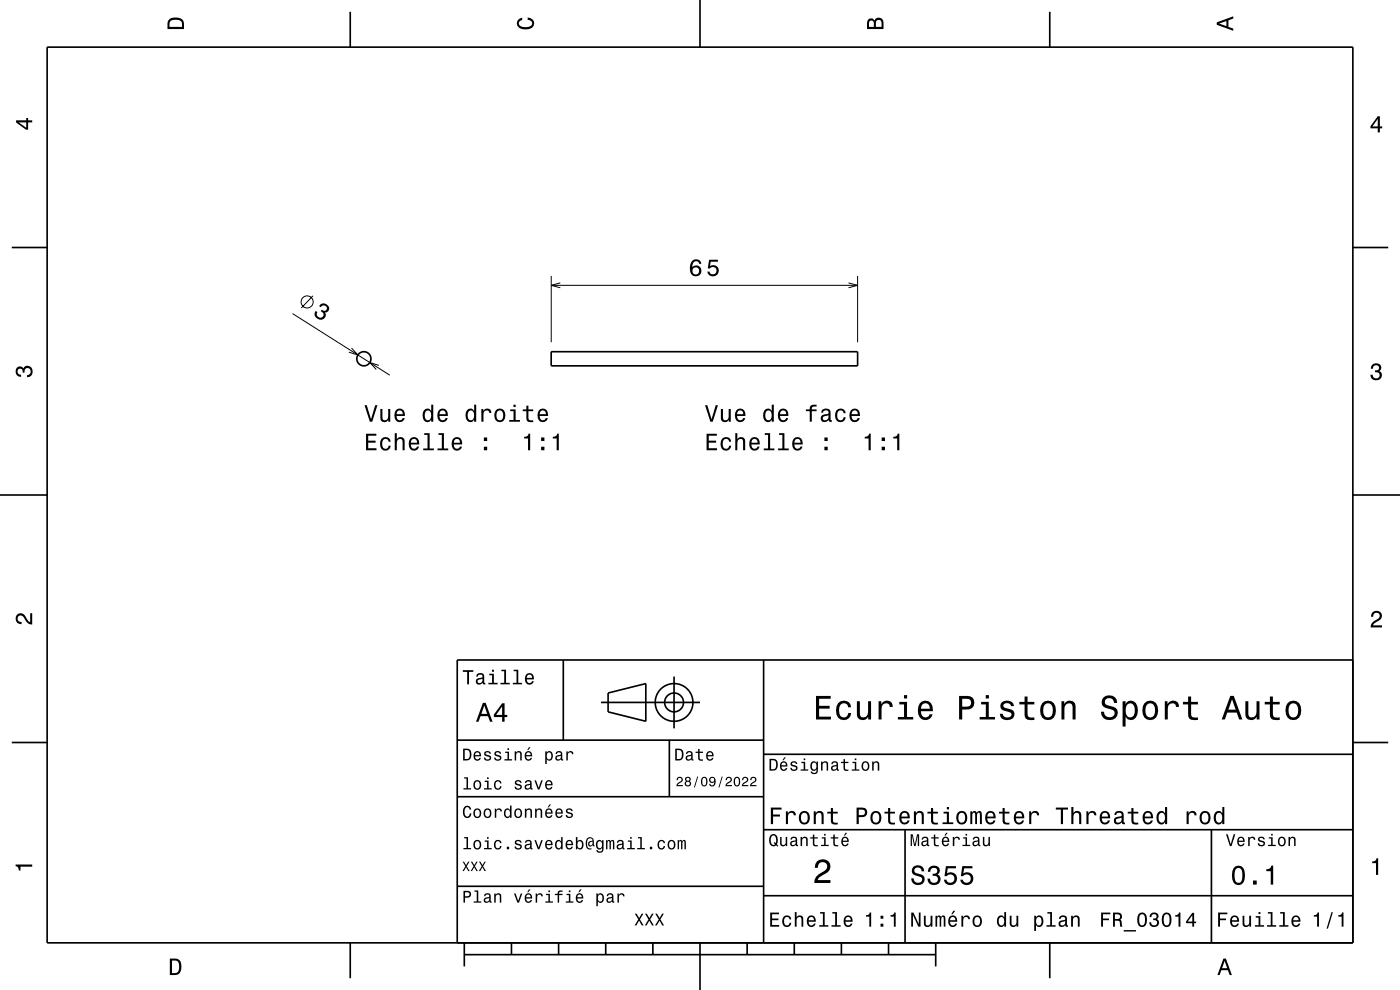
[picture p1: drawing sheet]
<svg xmlns="http://www.w3.org/2000/svg" width="297mm" height="210mm" viewBox="0 0 297 210" stroke-linecap="round" stroke-linejoin="round" font-family="sans-serif">
<g fill="none" stroke="#000" stroke-width=".21">
<path d="M116.9 58.5v14.1M181.9 58.5v14.1M62.1 66.5l20.6 13.1M66.4 62.8l-2.5 2.5M74.6 73.8l1.3 1.5-1.9-.6M80.4 77.5l-1.9-.6 1.3 1.5M116.9 60.5h65M118.9 60l-2 .5 2 .5M180 60l1.9 .5-1.9 .5"/>
<circle cx="65.2" cy="64" r="1.28"/>
</g>
<g fill="none" stroke="#000" stroke-width=".35">
<path d="M10 10h277v190h-277zM74.3 2.5v7.5M148.5 0v10M222.7 2.5v7.5M2.5 52.5h7.5M287 52.5h7.5M116.9 74.6h65v3h-65zM0 105h10M287 105h10M119.5 140v17M162 140v60M287 140h-190v60"/>
<path d="M2.5 157.5h7.5M97 157h65M127.5 149h21M129 147l8-2v8l-8-2zM142 157v12M143 143.5v11M287 157.5h7.5M97 169h65M162 176h125M162 160h125M192 176v24M257 176v24"/>
<path d="M97 188h65M162 190h125M74.3 200v7.5M98.5 202.5h100M98.5 200v5M108.5 200v2.5M118.5 200v2.5M128.5 200v2.5M138.5 200v2.5M148.5 200v10M158.5 200v2.5M168.5 200v2.5"/>
<path d="M178.5 200v2.5M188.5 200v2.5M198.5 200v5M222.7 200v7.5"/>
<circle cx="77.2" cy="76.1" r="1.5"/>
<circle cx="143" cy="149" r="2"/>
<circle cx="143" cy="149" r="4"/>
</g>
<g fill="#000">
<path d="M36 4a2.18 2.18 0 0 0-.5 2.2h3.5v-1.2a1.43 1.43 0 0 0-1.7-1.3zM36.3 4.4a2.15 2.15 0 0 1 2.2 .3l.1 1h-2.6v-1z" fill-rule="evenodd"/>
<path d="M109.9 4.2l.9-.4v.4a.7 .7 0 0 0-.7 .5 .7 .7 0 0 0 .3 .8 1.7 1.7 0 0 0 2.5-.5 .9 .9 0 0 0-1-.8v-.5a1.24 1.24 0 0 1 1.4 1.1 1.24 1.24 0 0 1-1 1.4 2.22 2.22 0 0 1-2.5-.7l-.2-.5z" fill-rule="evenodd"/>
<path d="M184.2 4.2l-.3 .7v1.3h3.5v-1.3a.98 .98 0 0 0-.7-1.1 .98 .98 0 0 0-1.2 .6 .84 .84 0 0 0-1.3-.2zM184.5 4.5a.54 .54 0 0 1 .6-.1 .54 .54 0 0 1 .3 .6v.7h-1zM185.9 4.4a.62 .62 0 0 1 .8-.1 .62 .62 0 0 1 .3 .6v.8h-1.2z" fill-rule="evenodd"/>
<path d="M258.1 4.7v.6l3.5 1.2v-.4l-1-.4v-1.4l1-.4v-.4zM258.6 5l1.6-.5v1z" fill-rule="evenodd"/>
<path d="M3.4 25.5v.5l2.1 1.5h.5v-1.5h.8v-.5h-.8v-.5h-.4v.5zM4 26h1.6v1.1z" fill-rule="evenodd"/>
<path d="M292.3 24.7l-1.6 2.1v.4h1.6v.9h.4v-.9h.5v-.4h-.5v-2.1zM292.3 25.2v1.6h-1.1z" fill-rule="evenodd"/>
<path d="M146.9 55.3a2.4 2.4 0 0 0 .2 3.2 1.16 1.16 0 0 0 1.5-.3 1.16 1.16 0 0 0-.2-1.6 1.16 1.16 0 0 0-1.5 .1 1.02 1.02 0 0 1 .8-1.3 .58 .58 0 0 1 .6 .6h.5a1.12 1.12 0 0 0-.8-1 1.12 1.12 0 0 0-1.1 .3zM146.8 57.5a.75 .75 0 0 1 1.5 0 .75 .75 0 0 1-1.5 0zM150.4 55.1l-.2 1.9h.4a.79 .79 0 0 1 1.1-.2 .79 .79 0 0 1 .1 1.1 .79 .79 0 0 1-1.2 0l-.1-.3h-.4a1.21 1.21 0 0 0 1.5 1.1 1.21 1.21 0 0 0 .8-1.7 1.21 1.21 0 0 0-1.8-.5l.2-1h1.5v-.4z" fill-rule="evenodd"/>
<path d="M68 64.5a1.08 1.08 0 0 1 1.5 .2 1.08 1.08 0 0 1-.1 1.5l-.5 .1a1.06 1.06 0 0 1-.2 1.4 1.06 1.06 0 0 1-1.4-.1 1.1 1.1 0 0 1-.4-1.7l.4 .3a.71 .71 0 0 0 .5 1.2 .71 .71 0 0 0 .7-1l-.5-.4 .3-.3a.61 .61 0 0 0 .8 .2 .61 .61 0 0 0 .2-.8 .61 .61 0 0 0-.8-.3l-.4 .4-.4-.3z" fill-rule="evenodd"/>
<path d="M291.1 77.4a1.08 1.08 0 0 1 1.4-.2 1.08 1.08 0 0 1 .4 1.2l-.3 .3a1.06 1.06 0 0 1 .5 1.3 1.06 1.06 0 0 1-1.2 .7 1.1 1.1 0 0 1-1.2-1.2h.5a.71 .71 0 0 0 1 .8 .71 .71 0 0 0 .1-1.3h-.6v-.4a.61 .61 0 0 0 .8-.3 .61 .61 0 0 0-.2-.8 .61 .61 0 0 0-.9 .2l-.1 .5h-.5z" fill-rule="evenodd"/>
<path d="M3.6 78a.86 .86 0 0 1 1.4 .2 1.06 1.06 0 0 1 1.2-.6 1.06 1.06 0 0 1 .7 1.2 1.1 1.1 0 0 1-1.2 1.2v-.4a.71 .71 0 0 0 .8-1 .71 .71 0 0 0-1.3-.1v.6h-.4a.61 .61 0 0 0-.3-.8 .61 .61 0 0 0-.8 .2 .61 .61 0 0 0 .2 .8l.6 .2v.4a1.15 1.15 0 0 1-1.2-.6 1.15 1.15 0 0 1 .3-1.3z" fill-rule="evenodd"/>
<path d="M77.7 92v3.5h2.2v-.4h-1.8v-1.2h1.6v-.4h-1.6v-1.1h1.7v-.4zM80.9 93.1a1.53 1.53 0 0 0 .9 2.5 1.07 1.07 0 0 0 1.1-1.1h-.5a.67 .67 0 0 1-.6 .7 .67 .67 0 0 1-.7-.6 1.11 1.11 0 0 1 .7-1.5 .6 .6 0 0 1 .6 .6h.5a1.09 1.09 0 0 0-.8-1 1.09 1.09 0 0 0-1.2 .4zM83.7 91.9v3.6h.5v-1.6a.64 .64 0 0 1 .4-.7 .64 .64 0 0 1 .8 .3v2h.4v-1.8a.88 .88 0 0 0-.6-1 .88 .88 0 0 0-1 .5v-1.3zM87 93.1a1.54 1.54 0 0 0 .8 2.5 1.05 1.05 0 0 0 1.1-.9h-.4l-.3 .4-.3 .1a.76 .76 0 0 1-.7-.9h1.7a1.16 1.16 0 0 0-.4-1.4 1.16 1.16 0 0 0-1.5 .2zM87.4 93.3a.66 .66 0 0 1 .8-.1 .66 .66 0 0 1 .3 .7h-1.3zM90 91.9v.4h.7v2.8h-.9v.4h2.2v-.4h-.9v-3.2zM93 91.9v.4h.7v2.8h-.9v.4h2.3v-.4h-.9v-3.2zM96.1 93.1a1.54 1.54 0 0 0 .8 2.5 1.06 1.06 0 0 0 1.1-.9h-.4l-.3 .4-.3 .1a.76 .76 0 0 1-.7-.9h1.7a1.16 1.16 0 0 0-.4-1.4 1.16 1.16 0 0 0-1.5 .2zM96.5 93.3a.66 .66 0 0 1 .8-.1 .66 .66 0 0 1 .3 .7h-1.3zM102.7 94.8v.7h.6v-.7zM102.7 92.8v.7h.6v-.7z" fill-rule="evenodd"/>
<path d="M77.3 86l1.2 3.5h.5l1.1-3.5h-.5l-.9 2.9-.9-2.9zM80.7 86.8v1.7a.89 .89 0 0 0 .6 1 .89 .89 0 0 0 1.1-.5v.5h.4v-2.7h-.5v1.5a.65 .65 0 0 1-.3 .8 .65 .65 0 0 1-.8-.3l-.1-2zM84 87a1.54 1.54 0 0 0 .8 2.6 1.06 1.06 0 0 0 1.1-.9h-.5l-.2 .3-.4 .2a.76 .76 0 0 1-.7-1h1.8a1.16 1.16 0 0 0-.5-1.3 1.16 1.16 0 0 0-1.4 .1zM84.3 87.3a.66 .66 0 0 1 .8-.2 .66 .66 0 0 1 .3 .8h-1.3zM89.9 87a1.58 1.58 0 0 0 .8 2.6l.4-.2 .4-.4v.5h.4v-3.7h-.4v1.4a.89 .89 0 0 0-1.6-.2zM90.3 87.3a.62 .62 0 0 1 .7-.2 .62 .62 0 0 1 .4 .6 1.12 1.12 0 0 1-.6 1.5 1.19 1.19 0 0 1-.5-1.9zM93.1 87a1.54 1.54 0 0 0 .8 2.6 1.06 1.06 0 0 0 1.1-.9h-.5l-.2 .3-.4 .2a.76 .76 0 0 1-.7-1h1.8a1.16 1.16 0 0 0-.5-1.3 1.16 1.16 0 0 0-1.4 .1zM93.4 87.3a.66 .66 0 0 1 .8-.2 .66 .66 0 0 1 .4 .8h-1.4zM99 87a1.58 1.58 0 0 0 .8 2.6l.5-.2 .3-.4v.5h.4v-3.7h-.4v1.4a.89 .89 0 0 0-1.6-.2zM99.4 87.3a.62 .62 0 0 1 .7-.2 .62 .62 0 0 1 .4 .6 1.12 1.12 0 0 1-.6 1.5 1.19 1.19 0 0 1-.5-1.9zM102.1 86.8v2.7h.5v-1.6a.66 .66 0 0 1 .3-.8 .66 .66 0 0 1 .9 .3v.2h.4a.89 .89 0 0 0-.6-.9 .89 .89 0 0 0-1.1 .5v-.4zM105.2 87a1.53 1.53 0 0 0 .8 2.6 1.48 1.48 0 0 0 1.2-1.5 1.48 1.48 0 0 0-1.2-1.4l-.5 .1zM105.5 87.3a.67 .67 0 0 1 .7-.2 .67 .67 0 0 1 .5 .6 1.11 1.11 0 0 1-.7 1.5 1.17 1.17 0 0 1-.5-1.9zM108.2 86.8v.4h.7v1.9h-.9v.4h2.3v-.4h-.9v-2.3zM108.9 85.8v.5h.5v-.5zM111.7 86v.8h-.8v.4h.8v1.8a1.05 1.05 0 0 0 1.4 .5v-.4a.68 .68 0 0 1-1-.3v-1.6h1v-.4h-1v-.8zM114.3 87a1.54 1.54 0 0 0 .8 2.6 1.06 1.06 0 0 0 1.1-.9h-.4l-.2 .3-.4 .2a.76 .76 0 0 1-.7-1h1.8a1.16 1.16 0 0 0-.5-1.3 1.16 1.16 0 0 0-1.5 .1zM114.7 87.3a.66 .66 0 0 1 .8-.2 .66 .66 0 0 1 .3 .8h-1.3z" fill-rule="evenodd"/>
<path d="M111.2 92.7v.3h.8v2.5h.5v-3.5h-.4a.77 .77 0 0 1-.9 .7zM114.8 94.8v.7h.7v-.7zM114.8 92.8v.7h.7v-.7zM117.3 92.7v.3h.8v2.5h.4v-3.5h-.3a.77 .77 0 0 1-.9 .7z" fill-rule="evenodd"/>
<path d="M149.9 92v3.5h2.2v-.4h-1.7v-1.2h1.5v-.4h-1.5v-1.1h1.7v-.4zM153.2 93.1a1.52 1.52 0 0 0 .8 2.5 1.06 1.06 0 0 0 1.1-1.1h-.4a.67 .67 0 0 1-.6 .7 .67 .67 0 0 1-.7-.6 1.12 1.12 0 0 1 .6-1.5 .6 .6 0 0 1 .7 .6h.4a1.09 1.09 0 0 0-.8-1 1.09 1.09 0 0 0-1.1 .4zM156 91.9v3.6h.4v-1.6a.63 .63 0 0 1 .4-.7 .63 .63 0 0 1 .8 .3v2h.5v-1.8a.88 .88 0 0 0-.6-1 .88 .88 0 0 0-1.1 .5v-1.3zM159.2 93.1a1.54 1.54 0 0 0 .8 2.5 1.06 1.06 0 0 0 1.1-.9h-.4l-.2 .4-.4 .1a.76 .76 0 0 1-.7-.9h1.8a1.16 1.16 0 0 0-.5-1.4 1.16 1.16 0 0 0-1.5 .2zM159.6 93.3a.66 .66 0 0 1 .8-.1 .66 .66 0 0 1 .3 .7h-1.3zM162.2 91.9v.4h.7v2.8h-.9v.4h2.3v-.4h-.9v-3.2zM165.3 91.9v.4h.7v2.8h-.9v.4h2.2v-.4h-.9v-3.2zM168.4 93.1a1.54 1.54 0 0 0 .8 2.5 1.06 1.06 0 0 0 1-.9h-.4l-.2 .4-.4 .1a.76 .76 0 0 1-.7-.9h1.8a1.16 1.16 0 0 0-.5-1.4 1.16 1.16 0 0 0-1.4 .2zM168.7 93.3a.66 .66 0 0 1 .8-.1 .66 .66 0 0 1 .3 .7h-1.3zM174.9 94.8v.7h.7v-.7zM174.9 92.8v.7h.7v-.7z" fill-rule="evenodd"/>
<path d="M149.6 86l1.1 3.5h.5l1.1-3.5h-.5l-.8 2.9-.9-2.9zM152.9 86.8v1.7a.89 .89 0 0 0 .6 1 .89 .89 0 0 0 1.1-.5v.5h.4v-2.7h-.4v1.5a.64 .64 0 0 1-.4 .8 .64 .64 0 0 1-.8-.3v-2zM156.2 87a1.54 1.54 0 0 0 .8 2.6 1.05 1.05 0 0 0 1.1-.9h-.4l-.3 .3-.3 .2a.76 .76 0 0 1-.7-1h1.7a1.16 1.16 0 0 0-.4-1.3 1.16 1.16 0 0 0-1.5 .1zM156.6 87.3a.66 .66 0 0 1 .8-.2 .66 .66 0 0 1 .3 .8h-1.3zM162.2 87a1.57 1.57 0 0 0 .7 2.6l.5-.2 .3-.4v.5h.5v-3.7h-.5v1.4a.89 .89 0 0 0-1.5-.2zM162.5 87.3a.62 .62 0 0 1 .7-.2 .62 .62 0 0 1 .5 .6 1.12 1.12 0 0 1-.7 1.5 1.18 1.18 0 0 1-.5-1.9zM165.3 87a1.54 1.54 0 0 0 .8 2.6 1.06 1.06 0 0 0 1.1-.9h-.4l-.3 .3-.3 .2a.76 .76 0 0 1-.7-1h1.8a1.16 1.16 0 0 0-.5-1.3 1.16 1.16 0 0 0-1.5 .1zM165.7 87.3a.66 .66 0 0 1 .8-.2 .66 .66 0 0 1 .3 .8h-1.3zM171 86.8v.4h.8v2.3h.4v-2.3h1v-.4h-1a.5 .5 0 0 1 .7-.6h.3v-.3a1.04 1.04 0 0 0-1.4 .7v.2zM174.5 86.9l-.3 .6h.4a.55 .55 0 0 1 .7-.5 .55 .55 0 0 1 .4 .8h-.2a1 1 0 0 0-1.1 .2 1 1 0 0 0-.2 1.1 .93 .93 0 0 0 1.6 0l.1 .3 .6 .1v-.4h-.3v-1.6a1.02 1.02 0 0 0-1.7-.6zM174.7 88.4l1.1-.3a.77 .77 0 0 1-.2 .9 .77 .77 0 0 1-.9 0l-.1-.3zM177.5 87a1.53 1.53 0 0 0 .8 2.6 1.06 1.06 0 0 0 1.1-1.1h-.4a.67 .67 0 0 1-.7 .7 .67 .67 0 0 1-.7-.6 1.11 1.11 0 0 1 .7-1.6 .6 .6 0 0 1 .7 .7h.4a1.09 1.09 0 0 0-.8-1 1.09 1.09 0 0 0-1.1 .3zM180.5 87a1.54 1.54 0 0 0 .8 2.6 1.06 1.06 0 0 0 1.1-.9h-.5l-.2 .3-.3 .2a.76 .76 0 0 1-.7-1h1.7a1.16 1.16 0 0 0-.5-1.3 1.16 1.16 0 0 0-1.4 .1zM180.8 87.3a.66 .66 0 0 1 .8-.2 .66 .66 0 0 1 .4 .8h-1.3z" fill-rule="evenodd"/>
<path d="M183.4 92.7v.3h.9v2.5h.4v-3.5h-.3a.77 .77 0 0 1-1 .7zM187 94.8v.7h.7v-.7zM187 92.8v.7h.7v-.7zM189.5 92.7v.3h.8v2.5h.5v-3.5h-.4a.78 .78 0 0 1-.9 .7z" fill-rule="evenodd"/>
<path d="M3.6 130.4a1.22 1.22 0 0 1 2 .7l.4 .6 .4 .3v-1.9h.4v2.4a1.8 1.8 0 0 1-1.7-1.4 .71 .71 0 0 0-.9-.5 .71 .71 0 0 0-.5 .8 .71 .71 0 0 0 .9 .5v.5a1.18 1.18 0 0 1-1.2-.7 1.18 1.18 0 0 1 .2-1.3z" fill-rule="evenodd"/>
<path d="M291.2 129.9a1.18 1.18 0 0 1 1.9 .3 1.18 1.18 0 0 1-1 1.7l-.5 .3-.3 .5h1.9v.4h-2.4a1.8 1.8 0 0 1 1.4-1.8 .71 .71 0 0 0 .5-.8 .71 .71 0 0 0-.9-.5 .71 .71 0 0 0-.5 .8h-.4z" fill-rule="evenodd"/>
<path d="M98.2 158.8v2.5h.9a1.37 1.37 0 0 0 .7-2.2 1.56 1.56 0 0 0-1.6-.3zM98.6 159.1a.98 .98 0 0 1 1.1 .7 .98 .98 0 0 1-.6 1.2h-.5zM100.7 159.6a1.04 1.04 0 0 0-.2 1.2 1.04 1.04 0 0 0 1 .5l.5-.5h-.3l-.4 .3a.54 .54 0 0 1-.5-.7h1.3a.83 .83 0 0 0-.4-.9 .83 .83 0 0 0-1 .1zM100.9 159.7l.2-.1a.47 .47 0 0 1 .5 .1 .47 .47 0 0 1 .1 .5h-.9zM102.9 159.5l-.2 .1a.69 .69 0 0 0 .9 .9l.2 .1a.43 .43 0 0 1-.4 .5 .43 .43 0 0 1-.4-.4h-.3a.74 .74 0 0 0 .9 .7 .74 .74 0 0 0 .5-1l-1-.4a.38 .38 0 0 1 .3-.5 .38 .38 0 0 1 .4 .4h.3a.78 .78 0 0 0-1.2-.4zM105.1 159.5l-.2 .1a.69 .69 0 0 0 .9 .9l.2 .1a.43 .43 0 0 1-.4 .5 .43 .43 0 0 1-.5-.4h-.3a.74 .74 0 0 0 .9 .7 .74 .74 0 0 0 .5-1l-.9-.4a.38 .38 0 0 1 .3-.5 .38 .38 0 0 1 .4 .4h.3a.77 .77 0 0 0-1.2-.4zM107.2 159.4v.3h.5v1.3h-.7v.3h1.6v-.3h-.6v-1.6zM107.7 158.7v.4h.3v-.4zM109.2 159.4v1.9h.3v-1.1a.45 .45 0 0 1 .4-.6 .45 .45 0 0 1 .5 .5v1.2h.3v-1.3a.63 .63 0 0 0-.5-.7 .63 .63 0 0 0-.7 .4v-.3zM112.2 158.5l-.4 .6h.3l.5-.6zM111.5 159.6a1.04 1.04 0 0 0-.2 1.2 1.04 1.04 0 0 0 1.1 .5l.5-.5h-.3l-.5 .3a.54 .54 0 0 1-.5-.7h1.3a.83 .83 0 0 0-.4-.9 .83 .83 0 0 0-1 .1zM111.8 159.7l.1-.1a.48 .48 0 0 1 .5 .1 .48 .48 0 0 1 .2 .5h-1zM115.7 159.4v2.7h.3v-1.1a.66 .66 0 0 0 .7 .4 .66 .66 0 0 0 .5-.6 .91 .91 0 0 0 0-1.1 .91 .91 0 0 0-1-.3l-.2 .3v-.3zM116.1 159.8a.45 .45 0 0 1 .5-.2 .45 .45 0 0 1 .3 .4 .65 .65 0 0 1 .1 .8 .65 .65 0 0 1-.7 .2 .98 .98 0 0 1-.2-1.2zM118.1 159.5l-.2 .4h.3a.39 .39 0 0 1 .4-.3 .39 .39 0 0 1 .3 .5h-.1a.65 .65 0 0 0-1 .4 .65 .65 0 0 0 .6 .9l.6-.3 .1 .2h.4v-.2l-.2-.1v-1.1a.72 .72 0 0 0-.5-.6 .72 .72 0 0 0-.7 .2zM118.2 160.6l.8-.3a.55 .55 0 0 1-.2 .7 .55 .55 0 0 1-.6 0zM120.1 159.4v1.9h.4v-1.1a.47 .47 0 0 1 .2-.6 .47 .47 0 0 1 .6 .2v.2h.4a.64 .64 0 0 0-.5-.7 .64 .64 0 0 0-.8 .4v-.3z" fill-rule="evenodd"/>
<path d="M98.2 142.2v.3h.9v2.7h.4v-2.7h.9v-.3zM101.3 143l-.3 .5h.4a.47 .47 0 0 1 .5-.4 .47 .47 0 0 1 .4 .6l-.2 .1a.84 .84 0 0 0-1 .2 .84 .84 0 0 0 0 1.1 .9 .9 0 0 0 1.3-.2l.1 .2 .5 .1v-.3l-.3-.1v-1.3a.87 .87 0 0 0-1.4-.5zM101.4 144.3l.9-.3a.66 .66 0 0 1-.1 .7 .66 .66 0 0 1-.8 .1zM103.8 142.9v.3h.6v1.6h-.8v.4h2v-.4h-.8v-1.9zM104.4 142.1v.4h.4v-.4zM106.4 142.1v.3h.6v2.4h-.8v.4h1.9v-.4h-.7v-2.7zM109 142.1v.3h.6v2.4h-.8v.4h1.9v-.4h-.7v-2.7zM111.6 143.1a1.32 1.32 0 0 0 .7 2.1 .9 .9 0 0 0 .9-.7h-.3l-.2 .3-.4 .1a.65 .65 0 0 1-.6-.8h1.6a1 1 0 0 0-.4-1.2 1 1 0 0 0-1.3 .2zM111.9 143.3a.57 .57 0 0 1 .7-.1 .57 .57 0 0 1 .3 .6h-1.2z" fill-rule="evenodd"/>
<path d="M102.4 149.1l-1.4 4h.5l.4-1.2h1.6l.4 1.2h.6l-1.5-4zM102.7 149.7l.7 1.7h-1.3zM106.5 149.2l-1.7 2.4v.5h1.7v1h.5v-1h.6v-.5h-.6v-2.4zM106.5 149.9v1.7h-1.3z" fill-rule="evenodd"/>
<path d="M143.2 158.8v2.5h.9a1.37 1.37 0 0 0 .7-2.2 1.56 1.56 0 0 0-1.6-.3zM143.6 159.1a.98 .98 0 0 1 1.1 .7 .98 .98 0 0 1-.6 1.2h-.5zM145.7 159.5l-.2 .4h.3a.39 .39 0 0 1 .5-.3 .39 .39 0 0 1 .3 .5h-.2a.65 .65 0 0 0-.9 .4 .65 .65 0 0 0 .5 .9l.7-.3v.2h.4v-.2l-.1-.1-.1-1.1a.73 .73 0 0 0-.4-.6 .73 .73 0 0 0-.8 .2zM145.8 160.6l.8-.3a.55 .55 0 0 1-.1 .7 .55 .55 0 0 1-.7 0zM148.1 158.9v.5h-.5v.3h.5v1.3a.75 .75 0 0 0 1 .4v-.3a.48 .48 0 0 1-.7-.3v-1.1h.7v-.3h-.7v-.5zM150 159.6a1.04 1.04 0 0 0-.2 1.2 1.04 1.04 0 0 0 1.1 .5l.5-.5h-.4l-.4 .3a.54 .54 0 0 1-.5-.7h1.3a.83 .83 0 0 0-.4-.9 .83 .83 0 0 0-1 .1zM150.3 159.7l.1-.1a.48 .48 0 0 1 .5 .1 .48 .48 0 0 1 .2 .5h-1z" fill-rule="evenodd"/>
<path d="M173.1 147.6v5h3.2v-.6h-2.5v-1.7h2.2v-.6h-2.2v-1.5h2.4v-.6zM177.8 149.2a2.59 2.59 0 0 0 .5 3.4 1.58 1.58 0 0 0 2.3-1.4h-.6a.95 .95 0 0 1-.9 1 .95 .95 0 0 1-1-.9 1.59 1.59 0 0 1 .9-2.1 .85 .85 0 0 1 .9 .8h.7a1.56 1.56 0 0 0-1.1-1.3 1.56 1.56 0 0 0-1.7 .5zM181.8 148.8v2.5a1.27 1.27 0 0 0 .9 1.4 1.27 1.27 0 0 0 1.5-.7v.6h.6v-3.8h-.6v2.2a.92 .92 0 0 1-.6 1.1 .92 .92 0 0 1-1.2-.4v-2.9zM186.4 148.8v3.8h.6v-2.2a.95 .95 0 0 1 .5-1.1 .95 .95 0 0 1 1.2 .3l.1 .4h.6a1.28 1.28 0 0 0-1-1.4 1.28 1.28 0 0 0-1.4 .8v-.6zM190.8 148.9v.5h1v2.7h-1.3v.5h3.2v-.5h-1.3v-3.2zM191.8 147.4v.8h.6v-.8zM195.1 149.2a2.62 2.62 0 0 0 .5 3.4 1.57 1.57 0 0 0 2.2-1.1h-.6l-.3 .5-.5 .2a1.08 1.08 0 0 1-1-1.3h2.5a1.66 1.66 0 0 0-.7-2 1.66 1.66 0 0 0-2.1 .3zM195.6 149.5a.94 .94 0 0 1 1.2-.2 .94 .94 0 0 1 .5 1h-1.9zM203.5 147.6v5h.6v-2.1h.8a1.47 1.47 0 0 0 1.8-1.2 1.47 1.47 0 0 0-1.5-1.7zM204.1 148.2a1.6 1.6 0 0 1 1.8 .5 .86 .86 0 0 1 0 .9 .86 .86 0 0 1-.9 .3h-.9zM208.1 148.9v.5h1v2.7h-1.3v.5h3.3v-.5h-1.3v-3.2zM209.1 147.4v.8h.7v-.8zM212.6 148.9a1.08 1.08 0 0 0-.3 1.2 1.08 1.08 0 0 0 1 .7l1.1 .4a.57 .57 0 0 1 .2 .6 .57 .57 0 0 1-.5 .4 .96 .96 0 0 1-1.4-.8h-.6a1.6 1.6 0 0 0 1.3 1.4 1.6 1.6 0 0 0 1.7-.8 1.13 1.13 0 0 0-1-1.6l-1.1-.3-.2-.4a.87 .87 0 0 1 .9-.5 .87 .87 0 0 1 .8 .6h.6a1.41 1.41 0 0 0-2.1-1.1zM217.4 147.8v1.1h-1.1v.5h1.1v2.6l.2 .4 .4 .3h1.4v-.5a.97 .97 0 0 1-1.4-.5v-2.3h1.4v-.5h-1.4v-1.1zM221.1 149.2a2.56 2.56 0 0 0 .5 3.4 1.72 1.72 0 0 0 1.8-.2 1.72 1.72 0 0 0 .6-1.7 1.7 1.7 0 0 0-.9-1.9 1.7 1.7 0 0 0-2 .4zM221.6 149.6a.96 .96 0 0 1 1-.4 .96 .96 0 0 1 .7 .8 1.59 1.59 0 0 1-1 2.2 1.19 1.19 0 0 1-1-1.5zM225.2 148.8v3.8h.6v-2.2a.97 .97 0 0 1 .5-1.1 .97 .97 0 0 1 1.1 .2l.1 .7v2.4h.7v-2.5a1.27 1.27 0 0 0-.9-1.4 1.27 1.27 0 0 0-1.5 .6v-.5zM234.1 147.9a1.38 1.38 0 0 0-.3 1.5 1.38 1.38 0 0 0 1.3 .9 1.25 1.25 0 0 1 1.4 .9 1.15 1.15 0 0 1-1.3 .9 1.15 1.15 0 0 1-1-1.1h-.7a1.8 1.8 0 0 0 1.7 1.8 1.8 1.8 0 0 0 1.9-1.6 1.46 1.46 0 0 0-1.5-1.4l-.6-.2a.83 .83 0 0 1-.5-1.1 .83 .83 0 0 1 1.2-.3l.5 .5 .1 .4h.7a1.67 1.67 0 0 0-1-1.6 1.67 1.67 0 0 0-1.9 .4zM238.2 148.8v5.3h.6v-2.1a1.32 1.32 0 0 0 1.4 .7 1.32 1.32 0 0 0 1.1-1.1 2.43 2.43 0 0 0-.8-2.8 1.21 1.21 0 0 0-1.7 .5v-.5zM239.1 149.6a.9 .9 0 0 1 .9-.4 .9 .9 0 0 1 .7 .8 1.61 1.61 0 0 1-.9 2.2 1.18 1.18 0 0 1-1-1.5zM242.8 149.2a2.56 2.56 0 0 0 .5 3.4 1.72 1.72 0 0 0 1.8-.2 1.72 1.72 0 0 0 .6-1.7 1.7 1.7 0 0 0-.9-1.9 1.7 1.7 0 0 0-2 .4zM243.3 149.6a.96 .96 0 0 1 1-.4 .96 .96 0 0 1 .7 .8 1.59 1.59 0 0 1-1 2.2 1.19 1.19 0 0 1-1-1.5zM247.1 148.8v3.8h.6v-2.2a.95 .95 0 0 1 .5-1.1 .95 .95 0 0 1 1.2 .3l.1 .4h.6a1.28 1.28 0 0 0-1-1.4 1.28 1.28 0 0 0-1.4 .8v-.6zM252 147.8v1.1h-1v.5h1l.1 2.6 .2 .4 .4 .3h1.4v-.5a.97 .97 0 0 1-1.4-.5v-2.3h1.4v-.5h-1.4v-1.1zM261 147.6l-1.8 5h.6l.6-1.4h2l.5 1.4h.7l-1.9-5zM261.4 148.3l.7 2.2h-1.5zM264.2 148.8v2.5a1.27 1.27 0 0 0 .9 1.4 1.27 1.27 0 0 0 1.5-.7v.6h.6v-3.8h-.6v2.2a.92 .92 0 0 1-.6 1.1 .92 .92 0 0 1-1.1-.4l-.1-2.9zM269.4 147.8v1.1h-1.1v.5h1.1v2.6l.2 .4 .4 .3 .7 .1 .8-.1v-.5a.97 .97 0 0 1-1.4-.5l-.1-2.3h1.5v-.5h-1.5v-1.1zM273.1 149.2a2.56 2.56 0 0 0 .6 3.4 1.72 1.72 0 0 0 1.8-.2 1.72 1.72 0 0 0 .6-1.7 1.7 1.7 0 0 0-.9-1.9 1.7 1.7 0 0 0-2.1 .4zM273.6 149.6a.96 .96 0 0 1 1-.4 .96 .96 0 0 1 .7 .8 1.59 1.59 0 0 1-.9 2.2 1.19 1.19 0 0 1-1.1-1.5z" fill-rule="evenodd"/>
<path d="M98.5 177.6v.2h.5v2.1h-.7v.3h1.6v-.3h-.6v-2.3zM100.6 178.4a1.04 1.04 0 0 0-.1 1.2 1.04 1.04 0 0 0 1.1 .6 1.04 1.04 0 0 0 .5-1.3 1.04 1.04 0 0 0-1.2-.7zM100.9 178.6a.48 .48 0 0 1 .5-.2 .48 .48 0 0 1 .3 .5 .66 .66 0 0 1 0 .7 .66 .66 0 0 1-.7 .3 .98 .98 0 0 1-.1-1.3zM102.8 178.3v.3h.5v1.3h-.6v.3h1.6v-.3h-.7v-1.6zM103.3 177.6v.3h.4v-.3zM105 178.4a1.04 1.04 0 0 0-.2 1.2 1.04 1.04 0 0 0 1.1 .6l.4-.4 .1-.3h-.3l-.3 .4a.72 .72 0 0 1-.7-.7 .72 .72 0 0 1 .7-.7l.3 .4h.3a.78 .78 0 0 0-.6-.7 .78 .78 0 0 0-.8 .2zM107.5 179.6v.6h.5v-.6zM109.4 178.3l-.2 .2a.69 .69 0 0 0 .9 .8l.2 .1a.43 .43 0 0 1-.3 .6 .43 .43 0 0 1-.5-.5h-.3a.74 .74 0 0 0 .9 .7 .74 .74 0 0 0 .5-1l-1-.3a.38 .38 0 0 1 .3-.5 .38 .38 0 0 1 .4 .3h.4a.78 .78 0 0 0-1.3-.4zM111.6 178.3l-.2 .5h.3a.39 .39 0 0 1 .4-.4 .39 .39 0 0 1 .3 .6h-.1a.65 .65 0 0 0-1 .4 .65 .65 0 0 0 .6 .8l.6-.3 .1 .2 .4 .1v-.3h-.2v-1.2a.72 .72 0 0 0-.5-.6 .72 .72 0 0 0-.7 .2zM111.7 179.4l.8-.2a.55 .55 0 0 1-.2 .6 .55 .55 0 0 1-.6 .1zM113.4 178.2l.7 2h.3l.7-2h-.3l-.5 1.6-.6-1.6zM115.9 178.4a1.04 1.04 0 0 0-.2 1.2 1.04 1.04 0 0 0 1 .6l.5-.6h-.3l-.4 .3a.54 .54 0 0 1-.5-.6h1.2a.83 .83 0 0 0-.3-1 .83 .83 0 0 0-1 .1zM116.1 178.6l.2-.1a.47 .47 0 0 1 .4 0 .47 .47 0 0 1 .2 .5h-.9zM117.9 178.4a1.07 1.07 0 0 0-.1 1.1 1.07 1.07 0 0 0 .9 .7l.3-.3v.3h.4v-2.6h-.4v.9a.64 .64 0 0 0-1.1-.1zM118.2 178.6a.44 .44 0 0 1 .5-.2 .44 .44 0 0 1 .3 .5 .65 .65 0 0 1 0 .7 .65 .65 0 0 1-.7 .3 .98 .98 0 0 1-.1-1.3zM120.2 178.4a1.04 1.04 0 0 0-.2 1.2 1.04 1.04 0 0 0 1 .6l.5-.6h-.3l-.4 .3a.54 .54 0 0 1-.5-.6h1.3a.83 .83 0 0 0-.4-1 .83 .83 0 0 0-1 .1zM120.4 178.6l.2-.1a.48 .48 0 0 1 .5 0 .48 .48 0 0 1 .1 .5h-.9zM122.2 177.6v2.6h.3v-.3a.66 .66 0 0 0 .7 .3 .66 .66 0 0 0 .5-.6 .9 .9 0 0 0 0-1 .9 .9 0 0 0-1-.4l-.2 .3v-.9zM122.6 178.6a.45 .45 0 0 1 .5-.2 .45 .45 0 0 1 .3 .5 .65 .65 0 0 1 .1 .7 .65 .65 0 0 1-.7 .3 .98 .98 0 0 1-.2-1.3zM124.6 177.8a1.87 1.87 0 0 0 .1 2.3l.8 .1v-.3a.62 .62 0 0 1-.9-.5 1.2 1.2 0 0 1 .6-1.6l.4 .1 .1 .4a.7 .7 0 0 0-.9 .4 .7 .7 0 0 0 .2 .8h.5l.2-.2 .1 .2h.3l-.1-.3a1.21 1.21 0 0 0-.8-1.6zM125.1 178.7l.6-.2-.1 .7-.5 .1zM126.6 178.4a1.06 1.06 0 0 0-.2 1.1 1.06 1.06 0 0 0 .9 .7l.4-.3a.52 .52 0 0 1-.2 .7 .52 .52 0 0 1-.7-.3h-.3a.78 .78 0 0 0 .9 .6 .78 .78 0 0 0 .6-.8v-1.9h-.3v.3l-.2-.3a.65 .65 0 0 0-.9 .2zM126.9 178.6a.45 .45 0 0 1 .5-.2 .45 .45 0 0 1 .3 .5 .65 .65 0 0 1 0 .7 .65 .65 0 0 1-.7 .3l-.2-.4zM128.6 178.2v2h.3v-1.3l.1-.5h.2l.1 .2v1.6h.3v-1.5l.3-.3 .1 .4v1.4h.3v-1.4a.49 .49 0 0 0-.4-.7l-.3 .3-.4-.3-.3 .3v-.2zM131.1 178.3l-.2 .5h.3a.39 .39 0 0 1 .5-.4 .39 .39 0 0 1 .2 .6h-.1a.65 .65 0 0 0-1 .4 .65 .65 0 0 0 .6 .8l.6-.3 .1 .2 .4 .1v-.3h-.2v-1.2a.73 .73 0 0 0-1.2-.4zM131.2 179.4l.8-.2a.55 .55 0 0 1-.2 .6 .55 .55 0 0 1-.6 .1zM133.2 178.3v.3h.5v1.3h-.7v.3h1.7v-.3h-.7v-1.6zM133.7 177.6v.3h.3v-.3zM135.3 177.6v.2h.5v2.1h-.6v.3h1.6v-.3h-.6v-2.3zM137.9 179.6v.6h.5v-.6zM139.7 178.4a1.04 1.04 0 0 0-.2 1.2 1.04 1.04 0 0 0 1.1 .6l.4-.4 .1-.3h-.3l-.3 .4a.75 .75 0 0 1-.7-.7 .75 .75 0 0 1 .5-.8l.3 .1 .2 .4h.3a.78 .78 0 0 0-.6-.7 .78 .78 0 0 0-.8 .2zM141.8 178.4a1.04 1.04 0 0 0-.1 1.2 1.04 1.04 0 0 0 1.1 .6 1.04 1.04 0 0 0 .5-1.3 1.04 1.04 0 0 0-1.2-.7zM142.1 178.6a.48 .48 0 0 1 .5-.2 .48 .48 0 0 1 .3 .5 .66 .66 0 0 1 0 .7 .66 .66 0 0 1-.7 .3 .97 .97 0 0 1-.1-1.3zM143.8 178.2v2h.2v-1.3l.2-.5h.2l.1 .2v1.6h.3v-1.5l.2-.3 .2 .4v1.4h.3v-1.4a.49 .49 0 0 0-.4-.7l-.4 .3-.3-.3-.4 .3v-.2z" fill-rule="evenodd"/>
<path d="M98.5 164.9v.2h.5v2.1h-.7v.3h1.6v-.3h-.6v-2.3zM100.6 165.7a1.04 1.04 0 0 0-.1 1.3 1.04 1.04 0 0 0 1.1 .5 1.04 1.04 0 0 0 .5-1.3 1.04 1.04 0 0 0-1.2-.7zM100.9 165.9a.48 .48 0 0 1 .5-.1 .48 .48 0 0 1 .3 .4 .66 .66 0 0 1 0 .7 .66 .66 0 0 1-.7 .3 .98 .98 0 0 1-.1-1.3zM102.8 165.6v.3h.5v1.3h-.6v.3h1.6v-.3h-.7v-1.6zM103.3 164.9v.3h.4v-.3zM105 165.7a1.04 1.04 0 0 0-.2 1.2 1.04 1.04 0 0 0 1.1 .6l.4-.4 .1-.3h-.3l-.3 .4a.73 .73 0 0 1-.7-.7 .73 .73 0 0 1 .7-.7l.3 .4h.3a.78 .78 0 0 0-.6-.7 .78 .78 0 0 0-.8 .2zM109.4 165.6l-.2 .2a.69 .69 0 0 0 .9 .9l.2 .1a.43 .43 0 0 1-.3 .5 .43 .43 0 0 1-.5-.4h-.3a.74 .74 0 0 0 .9 .7 .74 .74 0 0 0 .5-1.1l-1-.3a.38 .38 0 0 1 .3-.5 .38 .38 0 0 1 .4 .4l.4-.1a.78 .78 0 0 0-1.3-.4zM111.6 165.6l-.2 .5h.3a.39 .39 0 0 1 .4-.4 .39 .39 0 0 1 .3 .6h-.1a.65 .65 0 0 0-1 .4 .65 .65 0 0 0 .6 .8l.6-.3 .1 .2 .4 .1v-.3h-.2v-1.1a.72 .72 0 0 0-.5-.6 .72 .72 0 0 0-.7 .1zM111.7 166.7l.8-.2a.55 .55 0 0 1-.2 .6 .55 .55 0 0 1-.6 .1zM113.4 165.5l.7 2h.3l.7-2h-.3l-.5 1.6-.6-1.6zM115.9 165.7a1.04 1.04 0 0 0-.2 1.2 1.04 1.04 0 0 0 1 .6l.5-.6h-.3l-.4 .4a.54 .54 0 0 1-.5-.7h1.2a.83 .83 0 0 0-.3-1 .83 .83 0 0 0-1 .1zM116.1 165.9l.2-.1a.47 .47 0 0 1 .4 .1 .47 .47 0 0 1 .2 .4h-.9z" fill-rule="evenodd"/>
<path d="M98.4 171.2a1.45 1.45 0 0 0 .7 2.3 .94 .94 0 0 0 .9-1h-.3a.59 .59 0 0 1-.8 .7 1.31 1.31 0 0 1 .2-2l.3 .1 .2 .4h.4a.85 .85 0 0 0-.6-.8 .85 .85 0 0 0-1 .3zM100.6 171.7a1.04 1.04 0 0 0-.1 1.3 1.04 1.04 0 0 0 1.1 .5 1.04 1.04 0 0 0 .5-1.3 1.04 1.04 0 0 0-1.2-.7zM100.9 171.9a.48 .48 0 0 1 .5-.1 .48 .48 0 0 1 .3 .4 .66 .66 0 0 1 0 .7 .66 .66 0 0 1-.7 .3 .98 .98 0 0 1-.1-1.3zM102.8 171.7a1.04 1.04 0 0 0-.2 1.3 1.04 1.04 0 0 0 1.2 .5 1.04 1.04 0 0 0 .5-1.3 1.04 1.04 0 0 0-1.2-.7zM103 171.9a.48 .48 0 0 1 .5-.1 .48 .48 0 0 1 .4 .4 .66 .66 0 0 1 0 .7 .66 .66 0 0 1-.7 .3 .97 .97 0 0 1-.2-1.3zM105 171.5v2h.3v-1.1a.47 .47 0 0 1 .2-.6 .47 .47 0 0 1 .6 .2l.1 .1h.3a.64 .64 0 0 0-.5-.6 .64 .64 0 0 0-.7 .4v-.4zM107.1 171.7a1.06 1.06 0 0 0-.2 1.2 1.06 1.06 0 0 0 .9 .6l.4-.3v.3h.3v-2.6h-.3v.9a.63 .63 0 0 0-1.1-.1zM107.4 171.9a.44 .44 0 0 1 .4-.1 .44 .44 0 0 1 .4 .4 .65 .65 0 0 1 0 .7 .65 .65 0 0 1-.7 .3l-.2-.4zM109.3 171.7a1.04 1.04 0 0 0-.1 1.3 1.04 1.04 0 0 0 1.1 .5 1.04 1.04 0 0 0 .5-1.3 1.04 1.04 0 0 0-1.2-.7zM109.5 171.9a.48 .48 0 0 1 .6-.1 .48 .48 0 0 1 .3 .4 .66 .66 0 0 1 0 .7 .66 .66 0 0 1-.7 .3 .98 .98 0 0 1-.2-1.3zM111.4 171.5v2h.3v-1.1a.45 .45 0 0 1 .3-.7 .45 .45 0 0 1 .5 .6v1.2h.4v-1.3a.63 .63 0 0 0-.5-.7 .63 .63 0 0 0-.7 .3v-.3zM113.5 171.5v2h.3v-1.1a.45 .45 0 0 1 .3-.6 .45 .45 0 0 1 .6 .2v1.5h.3v-1.3a.63 .63 0 0 0-.4-.7 .63 .63 0 0 0-.8 .3v-.3zM116.5 170.7l-.3 .6h.2l.5-.6zM115.9 171.7a1.04 1.04 0 0 0-.2 1.2 1.04 1.04 0 0 0 1 .6l.5-.6h-.3l-.4 .4a.54 .54 0 0 1-.5-.7h1.2a.83 .83 0 0 0-.3-1 .83 .83 0 0 0-1 .1zM116.1 171.9l.2-.1a.47 .47 0 0 1 .4 .1 .47 .47 0 0 1 .2 .4h-.9zM118 171.7a1.04 1.04 0 0 0-.2 1.2 1.04 1.04 0 0 0 1.1 .6l.5-.6h-.3l-.5 .4a.53 .53 0 0 1-.5-.7h1.3a.83 .83 0 0 0-.3-1 .83 .83 0 0 0-1.1 .1zM118.3 171.9l.1-.1a.47 .47 0 0 1 .5 .1 .47 .47 0 0 1 .2 .4h-1zM120.2 171.6l-.1 .2a.69 .69 0 0 0 .8 .9l.3 .1a.43 .43 0 0 1-.4 .5 .43 .43 0 0 1-.5-.4h-.3a.74 .74 0 0 0 .9 .7 .74 .74 0 0 0 .5-1.1l-1-.3a.38 .38 0 0 1 .3-.5 .38 .38 0 0 1 .5 .3h.3a.77 .77 0 0 0-1.3-.4z" fill-rule="evenodd"/>
<path d="M143.7 164.9l-.2 .6h.3a.4 .4 0 0 1 .3-.5 .4 .4 0 0 1 .5 .3 .4 .4 0 0 1-.3 .5l-.2 .1a.93 .93 0 0 0-.6 .9h1.4v-.3h-1.1l.5-.4a.67 .67 0 0 0 .5-1 .67 .67 0 0 0-1.1-.2zM145.5 164.9l-.2 .5 .3 .3a.62 .62 0 0 0-.1 .9 .62 .62 0 0 0 .9 0 .62 .62 0 0 0-.1-.9 .58 .58 0 0 0 0-.9 .58 .58 0 0 0-.8 .1zM145.5 166.2a.41 .41 0 0 1 .8 0 .41 .41 0 0 1-.8 0zM145.6 165.3a.35 .35 0 0 1 .7 0 .35 .35 0 0 1-.7 0zM147.9 164.7l-.7 2.3h.2l.7-2.3zM148.9 165a1.15 1.15 0 0 0 .5 1.8 1.16 1.16 0 0 0 .5-1.8 .63 .63 0 0 0-1 0zM149.2 165.1l.2-.1a.98 .98 0 0 1 0 1.6l-.2-.1-.2-.3v-.7zM150.6 165a.66 .66 0 0 0 0 .9 .66 .66 0 0 0 .9 0 .58 .58 0 0 1-.4 .7l-.3-.1-.1-.2h-.3a.7 .7 0 0 0 .9 .5 .7 .7 0 0 0 .5-.8 .81 .81 0 0 0-.2-1 .81 .81 0 0 0-1 0zM150.7 165.4a.45 .45 0 0 1 .9 0 .45 .45 0 0 1-.9 0zM153.1 164.7l-.7 2.3h.2l.7-2.3zM154.1 164.9l-.2 .6h.3a.4 .4 0 0 1 .3-.5 .4 .4 0 0 1 .5 .3 .4 .4 0 0 1-.3 .5l-.2 .1a.93 .93 0 0 0-.6 .9h1.4v-.3h-1.1l.5-.4a.67 .67 0 0 0 .5-1 .67 .67 0 0 0-1.1-.2zM155.8 165a1.15 1.15 0 0 0 .5 1.8 1.16 1.16 0 0 0 .5-1.8 .63 .63 0 0 0-1 0zM156.1 165.1l.2-.1a.98 .98 0 0 1 0 1.6l-.2-.1-.2-.3v-.7zM157.6 164.9l-.2 .6h.3a.4 .4 0 0 1 .3-.5 .4 .4 0 0 1 .5 .3 .4 .4 0 0 1-.3 .5l-.2 .1a.94 .94 0 0 0-.6 .9h1.3v-.3h-1l.4-.4a.67 .67 0 0 0 .6-1 .67 .67 0 0 0-1.1-.2zM159.3 164.9l-.2 .6h.3a.4 .4 0 0 1 .3-.5 .4 .4 0 0 1 .5 .3 .4 .4 0 0 1-.3 .5l-.2 .1a.93 .93 0 0 0-.6 .9h1.4v-.3h-1.1l.5-.4a.67 .67 0 0 0 .5-1 .67 .67 0 0 0-1.1-.2z" fill-rule="evenodd"/>
<path d="M163.5 171.3v3.5h.5v-1.6h1.5v-.4h-1.5v-1.1h1.8v-.4zM166.7 172.1v2.7h.5v-1.5a.67 .67 0 0 1 .3-.8 .67 .67 0 0 1 .9 .2v.2h.4a.89 .89 0 0 0-.7-.9 .89 .89 0 0 0-1 .6v-.5zM169.8 172.4a1.53 1.53 0 0 0 .8 2.5 1.48 1.48 0 0 0 1.2-1.4 1.48 1.48 0 0 0-1.2-1.5l-.5 .1zM170.1 172.7a.67 .67 0 0 1 .7-.3 .67 .67 0 0 1 .5 .6 1.11 1.11 0 0 1-.7 1.5 1.17 1.17 0 0 1-.5-1.8zM172.6 172.1v2.7h.5v-1.6a.64 .64 0 0 1 .4-.7 .64 .64 0 0 1 .8 .3v2h.4v-1.8a.89 .89 0 0 0-.6-1 .89 .89 0 0 0-1 .5v-.4zM176.3 171.4v.8h-.8v.4h.8v1.8a1.05 1.05 0 0 0 1.4 .5v-.4a.68 .68 0 0 1-1-.3v-1.6h1v-.4h-1v-.8zM181.7 171.3v3.5h.5v-1.5a1.34 1.34 0 0 0 1.8-1 .93 .93 0 0 0-1.1-1zM182.2 171.7a1.13 1.13 0 0 1 1.3 .3 .6 .6 0 0 1-.1 .7 .6 .6 0 0 1-.6 .2h-.6zM185 172.4a1.53 1.53 0 0 0 .8 2.5 1.48 1.48 0 0 0 1.2-1.4 1.48 1.48 0 0 0-1.2-1.5l-.5 .1zM185.3 172.7a.67 .67 0 0 1 .7-.3 .67 .67 0 0 1 .5 .6 1.11 1.11 0 0 1-.7 1.5 1.17 1.17 0 0 1-.5-1.8zM188.4 171.4v.8h-.8v.4h.8v1.8a1.04 1.04 0 0 0 1.5 .5v-.4a.68 .68 0 0 1-1-.3l-.1-1.6h1.1v-.4h-1.1v-.8zM191.1 172.4a1.54 1.54 0 0 0 .8 2.5 1.06 1.06 0 0 0 1.1-.9h-.5l-.2 .4-.4 .1a.76 .76 0 0 1-.7-.9h1.8a1.16 1.16 0 0 0-.5-1.4 1.16 1.16 0 0 0-1.4 .2zM191.4 172.6a.66 .66 0 0 1 .8-.1 .66 .66 0 0 1 .3 .7h-1.3zM193.9 172.1v2.7h.4v-1.6a.63 .63 0 0 1 .4-.7 .63 .63 0 0 1 .8 .3v2h.5v-1.8a.89 .89 0 0 0-.6-1 .89 .89 0 0 0-1.1 .5v-.4zM197.5 171.4v.8h-.8v.4h.8v1.8a1.04 1.04 0 0 0 1.5 .5v-.4a.68 .68 0 0 1-1-.3v-1.6h1v-.4h-1v-.8zM200.2 172.2v.4h.7v1.8h-.9v.4h2.2v-.4h-.9v-2.2zM200.9 171.2v.5h.4v-.5zM203.2 172.4a1.53 1.53 0 0 0 .8 2.5 1.48 1.48 0 0 0 1.2-1.4 1.48 1.48 0 0 0-1.2-1.5l-.5 .1zM203.5 172.7a.67 .67 0 0 1 .7-.3 .67 .67 0 0 1 .5 .6 1.11 1.11 0 0 1-.7 1.5 1.17 1.17 0 0 1-.5-1.8zM205.8 172.1v2.7h.5v-2.1l.2-.3h.2l.2 .3v2.1h.4v-2.1l.3-.3 .2 .1 .1 .4v1.9h.4v-1.9a.69 .69 0 0 0-.5-.9l-.6 .4-.2-.3-.3-.1-.5 .4v-.3zM209.3 172.4a1.54 1.54 0 0 0 .8 2.5 1.06 1.06 0 0 0 1.1-.9h-.5l-.2 .4-.4 .1a.76 .76 0 0 1-.7-.9h1.8a1.16 1.16 0 0 0-.5-1.4 1.16 1.16 0 0 0-1.4 .2zM209.6 172.6a.66 .66 0 0 1 .8-.1 .66 .66 0 0 1 .4 .7h-1.4zM212.7 171.4v.8h-.8v.4h.8v1.8a1.04 1.04 0 0 0 1.4 .5v-.4a.68 .68 0 0 1-1-.3v-1.6h1v-.4h-1v-.8zM215.4 172.4a1.54 1.54 0 0 0 .8 2.5 1.05 1.05 0 0 0 1-.9h-.4l-.2 .4-.4 .1a.76 .76 0 0 1-.7-.9h1.8a1.16 1.16 0 0 0-.5-1.4 1.16 1.16 0 0 0-1.4 .2zM215.7 172.6a.66 .66 0 0 1 .8-.1 .66 .66 0 0 1 .3 .7h-1.3zM218.3 172.1v2.7h.5v-1.5a.66 .66 0 0 1 .3-.8 .66 .66 0 0 1 .9 .2v.2h.5a.89 .89 0 0 0-.7-.9 .89 .89 0 0 0-1.1 .6v-.5zM224 171.3v.4h1.1v3.1h.4v-3.1h1.1v-.4zM227.3 171.2v3.6h.4v-1.6a.64 .64 0 0 1 .4-.7 .64 .64 0 0 1 .8 .3v2h.5v-1.8a.88 .88 0 0 0-.6-1 .88 .88 0 0 0-1.1 .5v-1.3zM230.5 172.1v2.7h.4v-1.5a.66 .66 0 0 1 .4-.8 .66 .66 0 0 1 .8 .2v.2h.5a.89 .89 0 0 0-.7-.9 .89 .89 0 0 0-1 .6v-.5zM233.6 172.4a1.54 1.54 0 0 0 .8 2.5 1.06 1.06 0 0 0 1.1-.9h-.5l-.2 .4-.4 .1a.76 .76 0 0 1-.7-.9h1.8a1.16 1.16 0 0 0-.5-1.4 1.16 1.16 0 0 0-1.4 .2zM233.9 172.6a.66 .66 0 0 1 .8-.1 .66 .66 0 0 1 .4 .7h-1.4zM236.7 172.2l-.3 .7h.4a.55 .55 0 0 1 .7-.5 .55 .55 0 0 1 .4 .7l-.2 .1a1.13 1.13 0 0 0-1.4 .9 .73 .73 0 0 0 .8 .8l.5-.1 .4-.3 .1 .3h.6v-.3l-.3-.1v-1.6a1.02 1.02 0 0 0-1.7-.6zM236.8 173.8l1.1-.4a.77 .77 0 0 1-.2 .9 .77 .77 0 0 1-.8 .1zM240 171.4v.8h-.8v.4h.8v1.8a1.05 1.05 0 0 0 1.5 .5v-.4a.68 .68 0 0 1-1-.3v-1.6h1v-.4h-1v-.8zM242.7 172.4a1.54 1.54 0 0 0 .8 2.5 1.06 1.06 0 0 0 1.1-.9h-.5l-.2 .4-.4 .1a.76 .76 0 0 1-.7-.9h1.8a1.16 1.16 0 0 0-.5-1.4 1.16 1.16 0 0 0-1.4 .2zM243 172.6a.66 .66 0 0 1 .8-.1 .66 .66 0 0 1 .4 .7h-1.4zM245.6 172.4a1.57 1.57 0 0 0 .8 2.5l.4-.1 .4-.4v.4h.4v-3.6h-.4v1.3a.89 .89 0 0 0-1.6-.1zM246 172.7a.62 .62 0 0 1 .7-.3 .62 .62 0 0 1 .4 .6 1.12 1.12 0 0 1-.6 1.5 1.18 1.18 0 0 1-.5-1.8zM251.7 172.1v2.7h.5v-1.5a.67 .67 0 0 1 .3-.8 .67 .67 0 0 1 .9 .2v.2h.4a.89 .89 0 0 0-.6-.9 .89 .89 0 0 0-1.1 .6v-.5zM254.8 172.4a1.53 1.53 0 0 0 .8 2.5 1.48 1.48 0 0 0 1.2-1.4 1.48 1.48 0 0 0-1.2-1.5l-.4 .1zM255.1 172.7a.67 .67 0 0 1 .7-.3 .67 .67 0 0 1 .5 .6 1.11 1.11 0 0 1-.7 1.5 1.17 1.17 0 0 1-.5-1.8zM257.8 172.4a1.58 1.58 0 0 0 .7 2.5l.5-.1 .3-.4v.4h.4v-3.6h-.4v1.3a.89 .89 0 0 0-1.5-.1zM258.1 172.7a.62 .62 0 0 1 .7-.3 .62 .62 0 0 1 .4 .6 1.12 1.12 0 0 1-.6 1.5 1.19 1.19 0 0 1-.5-1.8z" fill-rule="evenodd"/>
<path d="M163.2 161v2.5h.9a1.37 1.37 0 0 0 .7-2.2 1.58 1.58 0 0 0-1.6-.3zM163.6 161.3a.98 .98 0 0 1 1.1 .7 .98 .98 0 0 1-.6 1.2h-.5zM166.4 160.7l-.4 .6h.2l.5-.6zM165.7 161.7a1.04 1.04 0 0 0-.2 1.2 1.04 1.04 0 0 0 1 .6l.5-.6h-.3l-.4 .4a.54 .54 0 0 1-.5-.7h1.3a.83 .83 0 0 0-.4-1 .83 .83 0 0 0-1 .1zM165.9 161.9l.2-.1a.48 .48 0 0 1 .5 .1 .48 .48 0 0 1 .1 .4h-.9zM167.9 161.6l-.2 .2a.68 .68 0 0 0 .9 .9l.2 .1a.43 .43 0 0 1-.4 .5 .43 .43 0 0 1-.4-.4h-.3a.74 .74 0 0 0 .9 .7 .74 .74 0 0 0 .5-1.1l-1-.3a.38 .38 0 0 1 .3-.5 .38 .38 0 0 1 .4 .4l.3-.1a.78 .78 0 0 0-1.2-.4zM170 161.6v.3h.5v1.3h-.7v.3h1.7v-.3h-.7v-1.6zM170.5 160.9v.3h.3v-.3zM172.1 161.7a1.06 1.06 0 0 0-.2 1.2 1.06 1.06 0 0 0 .9 .6l.4-.3a.52 .52 0 0 1-.2 .7 .52 .52 0 0 1-.7-.3h-.3a.78 .78 0 0 0 .9 .6 .78 .78 0 0 0 .6-.8v-1.9h-.3v.4l-.2-.3a.64 .64 0 0 0-.9 .1zM172.4 161.9a.45 .45 0 0 1 .4-.1 .45 .45 0 0 1 .4 .4 .65 .65 0 0 1 0 .7 .65 .65 0 0 1-.7 .3l-.2-.4zM174.2 161.5v2h.3v-1.1a.45 .45 0 0 1 .3-.6 .45 .45 0 0 1 .5 .2l.1 1.5h.3v-1.3a.63 .63 0 0 0-.5-.7 .63 .63 0 0 0-.7 .3v-.3zM176.6 161.6l-.2 .5h.3a.39 .39 0 0 1 .4-.4 .39 .39 0 0 1 .3 .6h-.1a.65 .65 0 0 0-1 .4 .65 .65 0 0 0 .6 .8l.6-.3 .1 .2 .4 .1-.2-.4v-1a.73 .73 0 0 0-1.2-.5zM176.7 162.7l.8-.2a.55 .55 0 0 1-.2 .6 .55 .55 0 0 1-.6 .1zM178.9 161v.6h-.5v.3h.5l.1 1.3a.75 .75 0 0 0 1 .3v-.3a.48 .48 0 0 1-.7-.2v-1.1h.7v-.3h-.7v-.6zM180.8 161.6v.3h.5v1.3h-.6v.3h1.6v-.3h-.6v-1.6zM181.3 160.9v.3h.4v-.3zM183 161.7a1.04 1.04 0 0 0-.2 1.3 1.04 1.04 0 0 0 1.2 .5 1.04 1.04 0 0 0 .4-1.3 1.04 1.04 0 0 0-1.2-.7zM183.2 161.9a.48 .48 0 0 1 .5-.1 .48 .48 0 0 1 .4 .4 .66 .66 0 0 1 0 .7 .66 .66 0 0 1-.7 .3 .98 .98 0 0 1-.2-1.3zM185 161.5v2h.3v-1.1a.45 .45 0 0 1 .3-.6 .45 .45 0 0 1 .6 .2v1.5h.3v-1.3a.63 .63 0 0 0-.4-.7 .63 .63 0 0 0-.8 .3v-.3z" fill-rule="evenodd"/>
<path d="M163.4 177.2a1.45 1.45 0 0 0 .7 2.3l.5-.2 .3 .3 .2-.2-.3-.3a1.53 1.53 0 0 0-.5-2.2l-.6 .1zM163.8 177.3l.3-.1a1.21 1.21 0 0 1 .5 1.7l-.3-.3-.2 .2 .3 .3a.45 .45 0 0 1-.7-.1 1.62 1.62 0 0 1 .1-1.7zM165.5 177.5v1.3a.63 .63 0 0 0 .4 .7 .63 .63 0 0 0 .8-.3v.3h.3v-2h-.3v1.2a.46 .46 0 0 1-.3 .5 .46 .46 0 0 1-.6-.2v-1.5zM167.9 177.6l-.2 .5h.3a.39 .39 0 0 1 .5-.4 .39 .39 0 0 1 .2 .6h-.1a.65 .65 0 0 0-.9 .4 .65 .65 0 0 0 .5 .8l.6-.3 .1 .2 .4 .1v-.3h-.2v-1.1a.73 .73 0 0 0-1.2-.5zM168 178.7l.8-.2a.55 .55 0 0 1-.2 .6 .55 .55 0 0 1-.6 .1zM169.8 177.5v2h.4v-1.1a.45 .45 0 0 1 .2-.6 .45 .45 0 0 1 .6 .2v1.5h.3v-1.3a.63 .63 0 0 0-.4-.7 .63 .63 0 0 0-.8 .3v-.3zM172.4 177v.6h-.5v.3h.5l.1 1.3a.75 .75 0 0 0 1 .3v-.3a.49 .49 0 0 1-.7-.2v-1.1h.7v-.3h-.7v-.6zM174.3 177.6v.3h.5v1.3h-.6v.3h1.6v-.3h-.6v-1.6zM174.8 176.9v.3h.4v-.3zM176.8 177v.6h-.6v.3h.6v1.3a.74 .74 0 0 0 1 .3v-.3a.49 .49 0 0 1-.7-.2v-1.1h.7v-.3h-.7v-.6zM179.4 176.7l-.4 .6h.2l.5-.6zM178.7 177.7a1.04 1.04 0 0 0-.2 1.2 1.04 1.04 0 0 0 1 .6l.5-.6h-.3l-.4 .4a.54 .54 0 0 1-.5-.7h1.3a.83 .83 0 0 0-.4-1 .83 .83 0 0 0-1 .1zM178.9 177.9l.2-.1a.48 .48 0 0 1 .5 .1 .48 .48 0 0 1 .1 .4h-.9z" fill-rule="evenodd"/>
<path d="M193.2 177v2.5h.3v-2.3l.4 2.3h.3l.5-2.3v2.3h.3v-2.5h-.5l-.4 2.2-.5-2.2zM195.7 177.6l-.2 .5h.3a.39 .39 0 0 1 .5-.4 .39 .39 0 0 1 .3 .6h-.2a.65 .65 0 0 0-.9 .4 .65 .65 0 0 0 .5 .8l.7-.3v.2l.4 .1v-.3h-.1l-.1-1.1a.73 .73 0 0 0-1.2-.5zM195.8 178.7l.8-.2a.55 .55 0 0 1-.1 .6 .55 .55 0 0 1-.7 .1zM198.1 177v.6h-.5v.3h.5v1.3a.74 .74 0 0 0 1 .3v-.3a.49 .49 0 0 1-.7-.2v-1.1h.7v-.3h-.7v-.6zM200.7 176.7l-.4 .6h.3l.5-.6zM200 177.7a1.04 1.04 0 0 0-.2 1.2 1.04 1.04 0 0 0 1.1 .6l.5-.6h-.4l-.4 .4a.54 .54 0 0 1-.5-.7h1.3a.83 .83 0 0 0-.4-1 .83 .83 0 0 0-1 .1zM200.3 177.9l.1-.1a.48 .48 0 0 1 .5 .1 .48 .48 0 0 1 .2 .4h-1zM202.1 177.5v2h.3v-1.1a.47 .47 0 0 1 .3-.6 .47 .47 0 0 1 .6 .2v.1h.3a.64 .64 0 0 0-.4-.6 .64 .64 0 0 0-.8 .4v-.4zM204.3 177.6v.3h.5v1.3h-.6v.3h1.6v-.3h-.6v-1.6zM204.8 176.9v.3h.4v-.3zM206.6 177.6l-.2 .5h.3a.39 .39 0 0 1 .4-.4 .39 .39 0 0 1 .3 .6h-.1a.65 .65 0 0 0-1 .4 .65 .65 0 0 0 .6 .8l.6-.3 .1 .2 .4 .1v-.3h-.2v-1.1a.72 .72 0 0 0-.5-.6 .72 .72 0 0 0-.7 .1zM206.7 178.7l.8-.2a.55 .55 0 0 1-.2 .6 .55 .55 0 0 1-.6 .1zM208.5 177.5v1.3a.63 .63 0 0 0 .5 .7 .63 .63 0 0 0 .7-.3v.3h.3v-2h-.3v1.2a.46 .46 0 0 1-.3 .5 .46 .46 0 0 1-.6-.2v-1.5z" fill-rule="evenodd"/>
<path d="M260.1 177l.8 2.5h.4l.8-2.5h-.4l-.6 2.1-.7-2.1zM262.7 177.7a1.04 1.04 0 0 0-.2 1.2 1.04 1.04 0 0 0 1 .6l.5-.6h-.3l-.4 .4a.54 .54 0 0 1-.5-.7h1.3a.83 .83 0 0 0-.4-1 .83 .83 0 0 0-1 .1zM262.9 177.9l.2-.1a.48 .48 0 0 1 .5 .1 .48 .48 0 0 1 .1 .4h-.9zM264.8 177.5v2h.3v-1.1a.47 .47 0 0 1 .3-.6 .47 .47 0 0 1 .6 .2v.1h.3a.64 .64 0 0 0-.5-.6 .64 .64 0 0 0-.7 .4v-.4zM267 177.6l-.1 .2a.69 .69 0 0 0 .9 .9l.2 .1a.43 .43 0 0 1-.4 .5 .43 .43 0 0 1-.5-.4h-.3a.74 .74 0 0 0 .9 .7 .74 .74 0 0 0 .5-1.1l-.9-.3a.38 .38 0 0 1 .3-.5 .38 .38 0 0 1 .4 .4l.3-.1a.78 .78 0 0 0-1.3-.4zM269.2 177.6v.3h.5v1.3h-.7v.3h1.6v-.3h-.6v-1.6zM269.7 176.9v.3h.3v-.3zM271.3 177.7a1.04 1.04 0 0 0-.1 1.3 1.04 1.04 0 0 0 1.1 .5 1.04 1.04 0 0 0 .5-1.3 1.04 1.04 0 0 0-1.2-.7zM271.5 177.9a.48 .48 0 0 1 .6-.1 .48 .48 0 0 1 .3 .4 .67 .67 0 0 1 0 .7 .67 .67 0 0 1-.7 .3 .98 .98 0 0 1-.2-1.3zM273.3 177.5v2h.4v-1.1a.45 .45 0 0 1 .3-.7 .45 .45 0 0 1 .5 .6v1.2h.4v-1.3a.63 .63 0 0 0-.5-.7 .63 .63 0 0 0-.7 .3v-.3z" fill-rule="evenodd"/>
<path d="M3.3 183.4h3.5v.4h-2.5v.9h-.3a.77 .77 0 0 0-.7-1z" fill-rule="evenodd"/>
<path d="M98.1 182.8l.6 1-.6 1h.3l.5-.8 .4 .8h.3l-.6-1.1 .6-.9h-.3l-.4 .7-.5-.7zM99.9 182.8l.6 1-.7 1h.3l.5-.8 .5 .8h.3l-.7-1.1 .6-.9h-.3l-.4 .7-.4-.7zM101.6 182.8l.6 1-.6 1h.3l.4-.8 .5 .8h.3l-.6-1.1 .6-.9h-.3l-.5 .7-.4-.7z" fill-rule="evenodd"/>
<path d="M98.3 189v2.5h.4v-1.1a.96 .96 0 0 0 1.2-.7 .67 .67 0 0 0-.7-.7zM98.7 189.3h.4a.43 .43 0 0 1 .5 .4 .43 .43 0 0 1-.5 .4h-.4zM100.6 188.9v.3h.5v2h-.6v.3h1.6v-.3h-.6v-2.3zM102.9 189.6l-.2 .5h.3a.39 .39 0 0 1 .5-.4 .39 .39 0 0 1 .2 .6h-.1a.65 .65 0 0 0-.9 .4 .65 .65 0 0 0 .5 .8l.6-.3 .1 .2 .4 .1v-.3h-.2v-1.1a.73 .73 0 0 0-1.2-.5zM103 190.7l.8-.2a.55 .55 0 0 1-.2 .6 .55 .55 0 0 1-.6 .1zM104.8 189.5v2h.4v-1.1a.45 .45 0 0 1 .2-.6 .45 .45 0 0 1 .6 .2v1.5h.3v-1.3a.63 .63 0 0 0-.4-.7 .63 .63 0 0 0-.8 .3v-.3zM109 189.5l.8 2h.3l.7-2h-.3l-.6 1.6-.5-1.6zM112.2 188.7l-.4 .6h.3l.5-.6zM111.5 189.7a1.04 1.04 0 0 0-.2 1.2 1.04 1.04 0 0 0 1.1 .6l.5-.6h-.3l-.5 .4a.54 .54 0 0 1-.5-.7h1.3a.83 .83 0 0 0-.4-1 .83 .83 0 0 0-1 .1zM111.8 189.9l.1-.1a.48 .48 0 0 1 .5 .1 .48 .48 0 0 1 .2 .4h-1zM113.6 189.5v2h.4v-1.1a.47 .47 0 0 1 .2-.6 .47 .47 0 0 1 .6 .2v.1h.4a.64 .64 0 0 0-.5-.6 .64 .64 0 0 0-.8 .4v-.4zM115.8 189.6v.3h.5v1.3h-.6v.3h1.6v-.3h-.6v-1.6zM116.3 188.9v.3h.4v-.3zM117.7 189.6v.3h.6v1.6h.3v-1.6h.7v-.3h-.7v-.3l.7-.1v-.3a.68 .68 0 0 0-.7 0 .68 .68 0 0 0-.3 .7zM120.2 189.6v.3h.5v1.3h-.7v.3h1.6v-.3h-.6v-1.6zM120.7 188.9v.3h.3v-.3zM123 188.7l-.3 .6h.2l.5-.6zM122.4 189.7a1.04 1.04 0 0 0-.2 1.2 1.04 1.04 0 0 0 1 .6l.5-.6h-.3l-.4 .4a.54 .54 0 0 1-.5-.7h1.2a.83 .83 0 0 0-.3-1 .83 .83 0 0 0-1 .1zM122.6 189.9l.2-.1a.48 .48 0 0 1 .5 .1 .48 .48 0 0 1 .1 .4h-.9zM126.5 189.5v2.7h.3v-1a.66 .66 0 0 0 .7 .3 .66 .66 0 0 0 .6-.6 .91 .91 0 0 0 0-1 .91 .91 0 0 0-1-.3l-.3 .2v-.3zM127 189.9a.45 .45 0 0 1 .5-.1 .45 .45 0 0 1 .3 .4v.3a.6 .6 0 0 1-.5 .8 .85 .85 0 0 1-.3-1.4zM128.9 189.6l-.2 .5h.3a.39 .39 0 0 1 .5-.4 .39 .39 0 0 1 .3 .6h-.2a.65 .65 0 0 0-.9 .4 .65 .65 0 0 0 .5 .8l.6-.3 .1 .2 .4 .1v-.3h-.2v-1.1a.73 .73 0 0 0-1.2-.5zM129 190.7l.8-.2a.55 .55 0 0 1-.1 .6 .55 .55 0 0 1-.7 .1zM131 189.5v2h.3v-1.1a.47 .47 0 0 1 .3-.6 .47 .47 0 0 1 .6 .2v.1h.3a.64 .64 0 0 0-.5-.6 .64 .64 0 0 0-.7 .4v-.4z" fill-rule="evenodd"/>
<path d="M134.7 193.8l.7 1.2-.8 1.3h.4l.6-1 .6 1h.3l-.7-1.3 .7-1.2h-.4l-.5 .9-.6-.9zM136.8 193.8l.8 1.2-.8 1.3h.4l.5-1 .6 1h.4l-.8-1.3 .8-1.2h-.4l-.5 .9-.6-.9zM139 193.8l.7 1.2-.7 1.3h.3l.6-1 .6 1h.4l-.8-1.3 .7-1.2h-.3l-.6 .9-.5-.9z" fill-rule="evenodd"/>
<path d="M163.4 193.6v3h1.9v-.4h-1.5v-1h1.3v-.4h-1.3v-.9h1.5v-.3zM166.2 194.5a1.31 1.31 0 0 0 .7 2.2 .9 .9 0 0 0 1-1h-.4a.57 .57 0 0 1-.5 .6 .57 .57 0 0 1-.6-.5 .81 .81 0 0 1-.1-.9 .81 .81 0 0 1 .9-.4l.3 .5h.4a.94 .94 0 0 0-.7-.8 .94 .94 0 0 0-1 .3zM168.6 193.5v3.1h.4v-1.4a.54 .54 0 0 1 .3-.6 .54 .54 0 0 1 .7 .3v1.7h.4v-1.6a.76 .76 0 0 0-.5-.8 .76 .76 0 0 0-.9 .4v-1.1zM171.4 194.5a1.32 1.32 0 0 0 .7 2.2 .91 .91 0 0 0 .9-.8h-.3l-.2 .3-.4 .1a.65 .65 0 0 1-.6-.8h1.6a1 1 0 0 0-.5-1.1 1 1 0 0 0-1.2 .1zM171.7 194.7a.57 .57 0 0 1 .7-.1 .57 .57 0 0 1 .3 .6h-1.2zM174 193.5v.3h.6v2.5h-.8v.3h1.9v-.3h-.7v-2.8zM176.6 193.5v.3h.6v2.5h-.8v.3h1.9v-.3h-.7v-2.8zM179.2 194.5a1.32 1.32 0 0 0 .7 2.2 .91 .91 0 0 0 .9-.8h-.3l-.2 .3-.4 .1a.65 .65 0 0 1-.5-.8h1.5a1 1 0 0 0-.4-1.1 1 1 0 0 0-1.3 .1zM179.5 194.7a.57 .57 0 0 1 .7-.1 .57 .57 0 0 1 .3 .6h-1.1z" fill-rule="evenodd"/>
<path d="M173.3 182.7a1.62 1.62 0 0 1 2.4-.1 1.62 1.62 0 0 1-.1 2.4l-.5 .3a2.45 2.45 0 0 0-1.6 1.4h2.7v.6h-3.5a2.58 2.58 0 0 1 2.1-2.5 1.02 1.02 0 0 0 .7-1.2 1.02 1.02 0 0 0-1.2-.7 1.02 1.02 0 0 0-.8 1.2h-.6l.1-.8z" fill-rule="evenodd"/>
<path d="M183.7 194.1v.3h.7v2.2h.4v-3h-.3a.66 .66 0 0 1-.8 .5zM186.8 195.9v.7h.6v-.7zM186.8 194.3v.6h.6v-.6zM188.9 194.1v.3h.7v2.2h.4v-3h-.3a.66 .66 0 0 1-.8 .5z" fill-rule="evenodd"/>
<path d="M193.3 193.6v3h.4v-2.5l1.1 2.5h.5v-3h-.4v2.4l-1.1-2.4zM196 194.3v1.5a.76 .76 0 0 0 .5 .8 .76 .76 0 0 0 .9-.4v.4h.4v-2.3h-.4v1.3a.55 .55 0 0 1-.3 .7 .55 .55 0 0 1-.7-.3v-1.7zM198.5 194.3v2.3h.3v-1.6l.2-.5h.2l.1 .2v1.9h.4v-1.8l.3-.3 .2 .4v1.7h.4v-1.6a.59 .59 0 0 0-.5-.8l-.5 .3-.4-.3-.4 .3v-.2zM202.2 193.2l-.4 .7h.3l.6-.7zM201.4 194.5a1.32 1.32 0 0 0 .7 2.2 .91 .91 0 0 0 .9-.8h-.3l-.2 .3-.4 .1a.65 .65 0 0 1-.6-.8h1.6a1 1 0 0 0-.5-1.1 1 1 0 0 0-1.2 .1zM201.7 194.7a.57 .57 0 0 1 .7-.1 .57 .57 0 0 1 .3 .6h-1.2zM204 194.3v2.3h.3v-1.4a.57 .57 0 0 1 .3-.6 .57 .57 0 0 1 .8 .2v.2h.4a.77 .77 0 0 0-.6-.8 .77 .77 0 0 0-.9 .4v-.3zM206.6 194.5a1.24 1.24 0 0 0-.2 1.5 1.24 1.24 0 0 0 1.3 .6 1.34 1.34 0 0 0 .6-1.4 1.34 1.34 0 0 0-1-1zM206.9 194.7a.57 .57 0 0 1 .6-.2 .57 .57 0 0 1 .4 .5 .8 .8 0 0 1 0 .9 .8 .8 0 0 1-.9 .4 1.17 1.17 0 0 1-.1-1.6zM211.7 194.5a1.35 1.35 0 0 0 .7 2.2l.4-.2 .2-.3v.4h.4v-3.1h-.3v1.1a.77 .77 0 0 0-1.4-.1zM212 194.7a.53 .53 0 0 1 .6-.2 .53 .53 0 0 1 .4 .5 .96 .96 0 0 1-.6 1.3 1.01 1.01 0 0 1-.4-1.6zM214.2 194.3v1.5a.76 .76 0 0 0 .5 .8 .76 .76 0 0 0 1-.4v.4h.3v-2.3h-.4v1.3a.55 .55 0 0 1-.3 .7 .55 .55 0 0 1-.7-.3v-1.7zM219.4 194.3v3.2h.4v-1.3a.79 .79 0 0 0 .8 .4 .79 .79 0 0 0 .7-.7 1.13 1.13 0 0 0 0-1.2 1.13 1.13 0 0 0-1.1-.5l-.4 .4v-.3zM219.9 194.7a.53 .53 0 0 1 .6-.2 .53 .53 0 0 1 .4 .5 .78 .78 0 0 1 .1 .9 .78 .78 0 0 1-.9 .4 1.19 1.19 0 0 1-.2-1.6zM222.2 193.5v.3h.6v2.5h-.8v.3h1.9v-.3h-.7v-2.8zM224.9 194.4l-.2 .5h.3a.47 .47 0 0 1 .6-.4 .47 .47 0 0 1 .3 .6l-.2 .1a.84 .84 0 0 0-1 .2 .84 .84 0 0 0 0 1.1 .91 .91 0 0 0 1.3-.2l.1 .2 .5 .1v-.3l-.2-.1-.1-1.3a.87 .87 0 0 0-.5-.7 .87 .87 0 0 0-.9 .2zM225 195.7l1-.3a.66 .66 0 0 1-.2 .7 .66 .66 0 0 1-.8 .1zM227.2 194.3v2.3h.4v-1.4a.54 .54 0 0 1 .4-.6 .54 .54 0 0 1 .6 .3l.1 1.7h.3v-1.6a.76 .76 0 0 0-.5-.8 .76 .76 0 0 0-.9 .4v-.3z" fill-rule="evenodd"/>
<path d="M193.8 183.9a1.1 1.1 0 0 0-.3 1.2 1.1 1.1 0 0 0 1 .7 .88 .88 0 0 1 1.1 1 .96 .96 0 0 1-1.1 .4 .96 .96 0 0 1-.7-.9h-.5a1.41 1.41 0 0 0 1.6 1.4 1.41 1.41 0 0 0 1.2-1.7 2.87 2.87 0 0 0-1.9-.9 .75 .75 0 0 1 .4-1.1 .75 .75 0 0 1 .9 .8h.6a1.33 1.33 0 0 0-.9-1.2 1.33 1.33 0 0 0-1.4 .3zM197.2 184l-.3 .4-.1 .5h.6a.73 .73 0 0 1 .8-.9 .73 .73 0 0 1 .4 1.2l-.7 .1v.5a.82 .82 0 0 1 1 .4 .82 .82 0 0 1-.3 1 .82 .82 0 0 1-1.1-.2l-.2-.6h-.5a1.37 1.37 0 0 0 1.6 1.3 1.37 1.37 0 0 0 1-1.8l-.5-.4a1.03 1.03 0 0 0 .4-1.3 1.03 1.03 0 0 0-1.2-.6zM200.7 183.7l-.3 2.2h.4a.9 .9 0 0 1 1.3-.3 .9 .9 0 0 1 .1 1.4 .9 .9 0 0 1-1.3-.1l-.1-.3h-.6a1.39 1.39 0 0 0 1.7 1.2 1.39 1.39 0 0 0 1.1-1.7 1.39 1.39 0 0 0-1.8-1l-.3 .2 .2-1.1h1.7v-.5zM204.1 183.7l-.3 2.2h.5a.9 .9 0 0 1 1.3-.3 .9 .9 0 0 1 .1 1.4 .9 .9 0 0 1-1.4-.1v-.3h-.6a1.39 1.39 0 0 0 1.6 1.2 1.39 1.39 0 0 0 1.1-1.7 1.39 1.39 0 0 0-1.7-1l-.3 .2 .1-1.1h1.8v-.5z" fill-rule="evenodd"/>
<path d="M233.6 193.6v3h.4v-1.4h1.3v-.4h-1.3v-.9h1.5v-.3zM236.1 193.6v3h.4v-1.3l.9 .1 .3 1.2h.4l-.2-1.3-.3-.2a.83 .83 0 0 0 .4-1 .83 .83 0 0 0-.9-.5zM236.5 193.9a.94 .94 0 0 1 1.1 .3 .52 .52 0 0 1-.1 .6 .52 .52 0 0 1-.5 .1h-.5zM238.4 197.3v.3h2.6v-.3zM241.5 194a2.29 2.29 0 0 0 .3 2.6 .97 .97 0 0 0 1.5-.8 1.98 1.98 0 0 0-.6-2.1h-.9zM242 194h.6a2.03 2.03 0 0 1 0 2.2h-.6a2.05 2.05 0 0 1 0-2.2zM244.1 193.8l-.2 .7h.4a.53 .53 0 0 1 .2-.6 .53 .53 0 0 1 .7 .2 .53 .53 0 0 1-.2 .7h-.4v.4a.62 .62 0 0 1 .8 .4 .62 .62 0 0 1-.4 .7 .62 .62 0 0 1-.8-.4v-.3h-.4a1.01 1.01 0 0 0 1.3 1.1 1.01 1.01 0 0 0 .5-1.6l-.2-.1a.83 .83 0 0 0 .2-1.2 .83 .83 0 0 0-1.2-.2zM246.7 194a2.29 2.29 0 0 0 .3 2.6 .97 .97 0 0 0 1.5-.8 1.98 1.98 0 0 0-.6-2.1h-.9zM247.2 194h.6a2.05 2.05 0 0 1 0 2.2h-.6a2.03 2.03 0 0 1 0-2.2zM249.3 194.1v.3h.7v2.2h.4v-3h-.3a.66 .66 0 0 1-.8 .5zM252.9 193.6l-1.3 1.8v.4h1.3v.8h.4v-.8h.5v-.3h-.5v-1.9zM252.9 194.1v1.4h-.9z" fill-rule="evenodd"/>
<path d="M258.4 193.6v3h.4v-1.4h1.3v-.4h-1.3v-.9h1.6v-.3zM261.2 194.5a1.32 1.32 0 0 0 .7 2.2 .91 .91 0 0 0 .9-.8h-.4l-.1 .3-.4 .1a.65 .65 0 0 1-.6-.8h1.6a1 1 0 0 0-.5-1.2 1 1 0 0 0-1.2 .2zM261.5 194.7a.57 .57 0 0 1 .7-.1 .57 .57 0 0 1 .3 .6h-1.2zM263.6 194.3v1.5a.76 .76 0 0 0 .5 .8 .76 .76 0 0 0 .9-.4v.4h.4v-2.3h-.4v1.3a.55 .55 0 0 1-.3 .7 .55 .55 0 0 1-.7-.3v-1.7zM266.4 194.3v.4h.6v1.6h-.8v.3h2v-.3h-.8v-2zM267 193.5v.4h.4v-.4zM269 193.5v.3h.6v2.5h-.8v.3h1.9v-.3h-.7v-2.8zM271.6 193.5v.3h.6v2.5h-.8v.3h1.9v-.3h-.7v-2.8zM274.2 194.5a1.32 1.32 0 0 0 .7 2.2 .91 .91 0 0 0 .9-.8h-.3l-.2 .3-.4 .1a.65 .65 0 0 1-.5-.8h1.5a1 1 0 0 0-.4-1.1 1 1 0 0 0-1.3 .1zM274.5 194.7a.57 .57 0 0 1 .7-.1 .57 .57 0 0 1 .3 .6h-1.1z" fill-rule="evenodd"/>
<path d="M261.7 184.1a3.5 3.5 0 0 0 0 3.1 1.29 1.29 0 0 0 1.4 .5 1.29 1.29 0 0 0 .9-1.1 2.64 2.64 0 0 0-.7-2.9l-.6-.1-.6 .1zM262.4 184.2h.7a2.72 2.72 0 0 1 0 3h-.7a2.7 2.7 0 0 1 0-3zM265.8 186.8v.8h.8v-.8zM268.6 184.4v.4h1v2.8h.5v-4h-.4a.88 .88 0 0 1-1.1 .8z" fill-rule="evenodd"/>
<path d="M278.7 194.1v.3h.7v2.2h.4v-3h-.3a.66 .66 0 0 1-.8 .5zM282.5 193.5l-1.1 3.5h.3l1.1-3.5zM283.9 194.1v.3h.7v2.2h.4v-3h-.3a.66 .66 0 0 1-.8 .5z" fill-rule="evenodd"/>
<path d="M291.1 182.7a.77 .77 0 0 0 .9-.6h.4v3.5h-.5v-2.5h-.8z" fill-rule="evenodd"/>
<path d="M36 203.3v3.5h1.2a1.42 1.42 0 0 0 1.3-1.7 1.38 1.38 0 0 0-1.3-1.8zM36.5 203.8h1a1.89 1.89 0 0 1 0 2.5l-1 .1z" fill-rule="evenodd"/>
<path d="M259.5 203.3l-1.2 3.5h.4l.4-1h1.4l.4 1h.4l-1.2-3.5zM259.8 203.8l.5 1.6h-1z" fill-rule="evenodd"/>
</g>
</svg>
